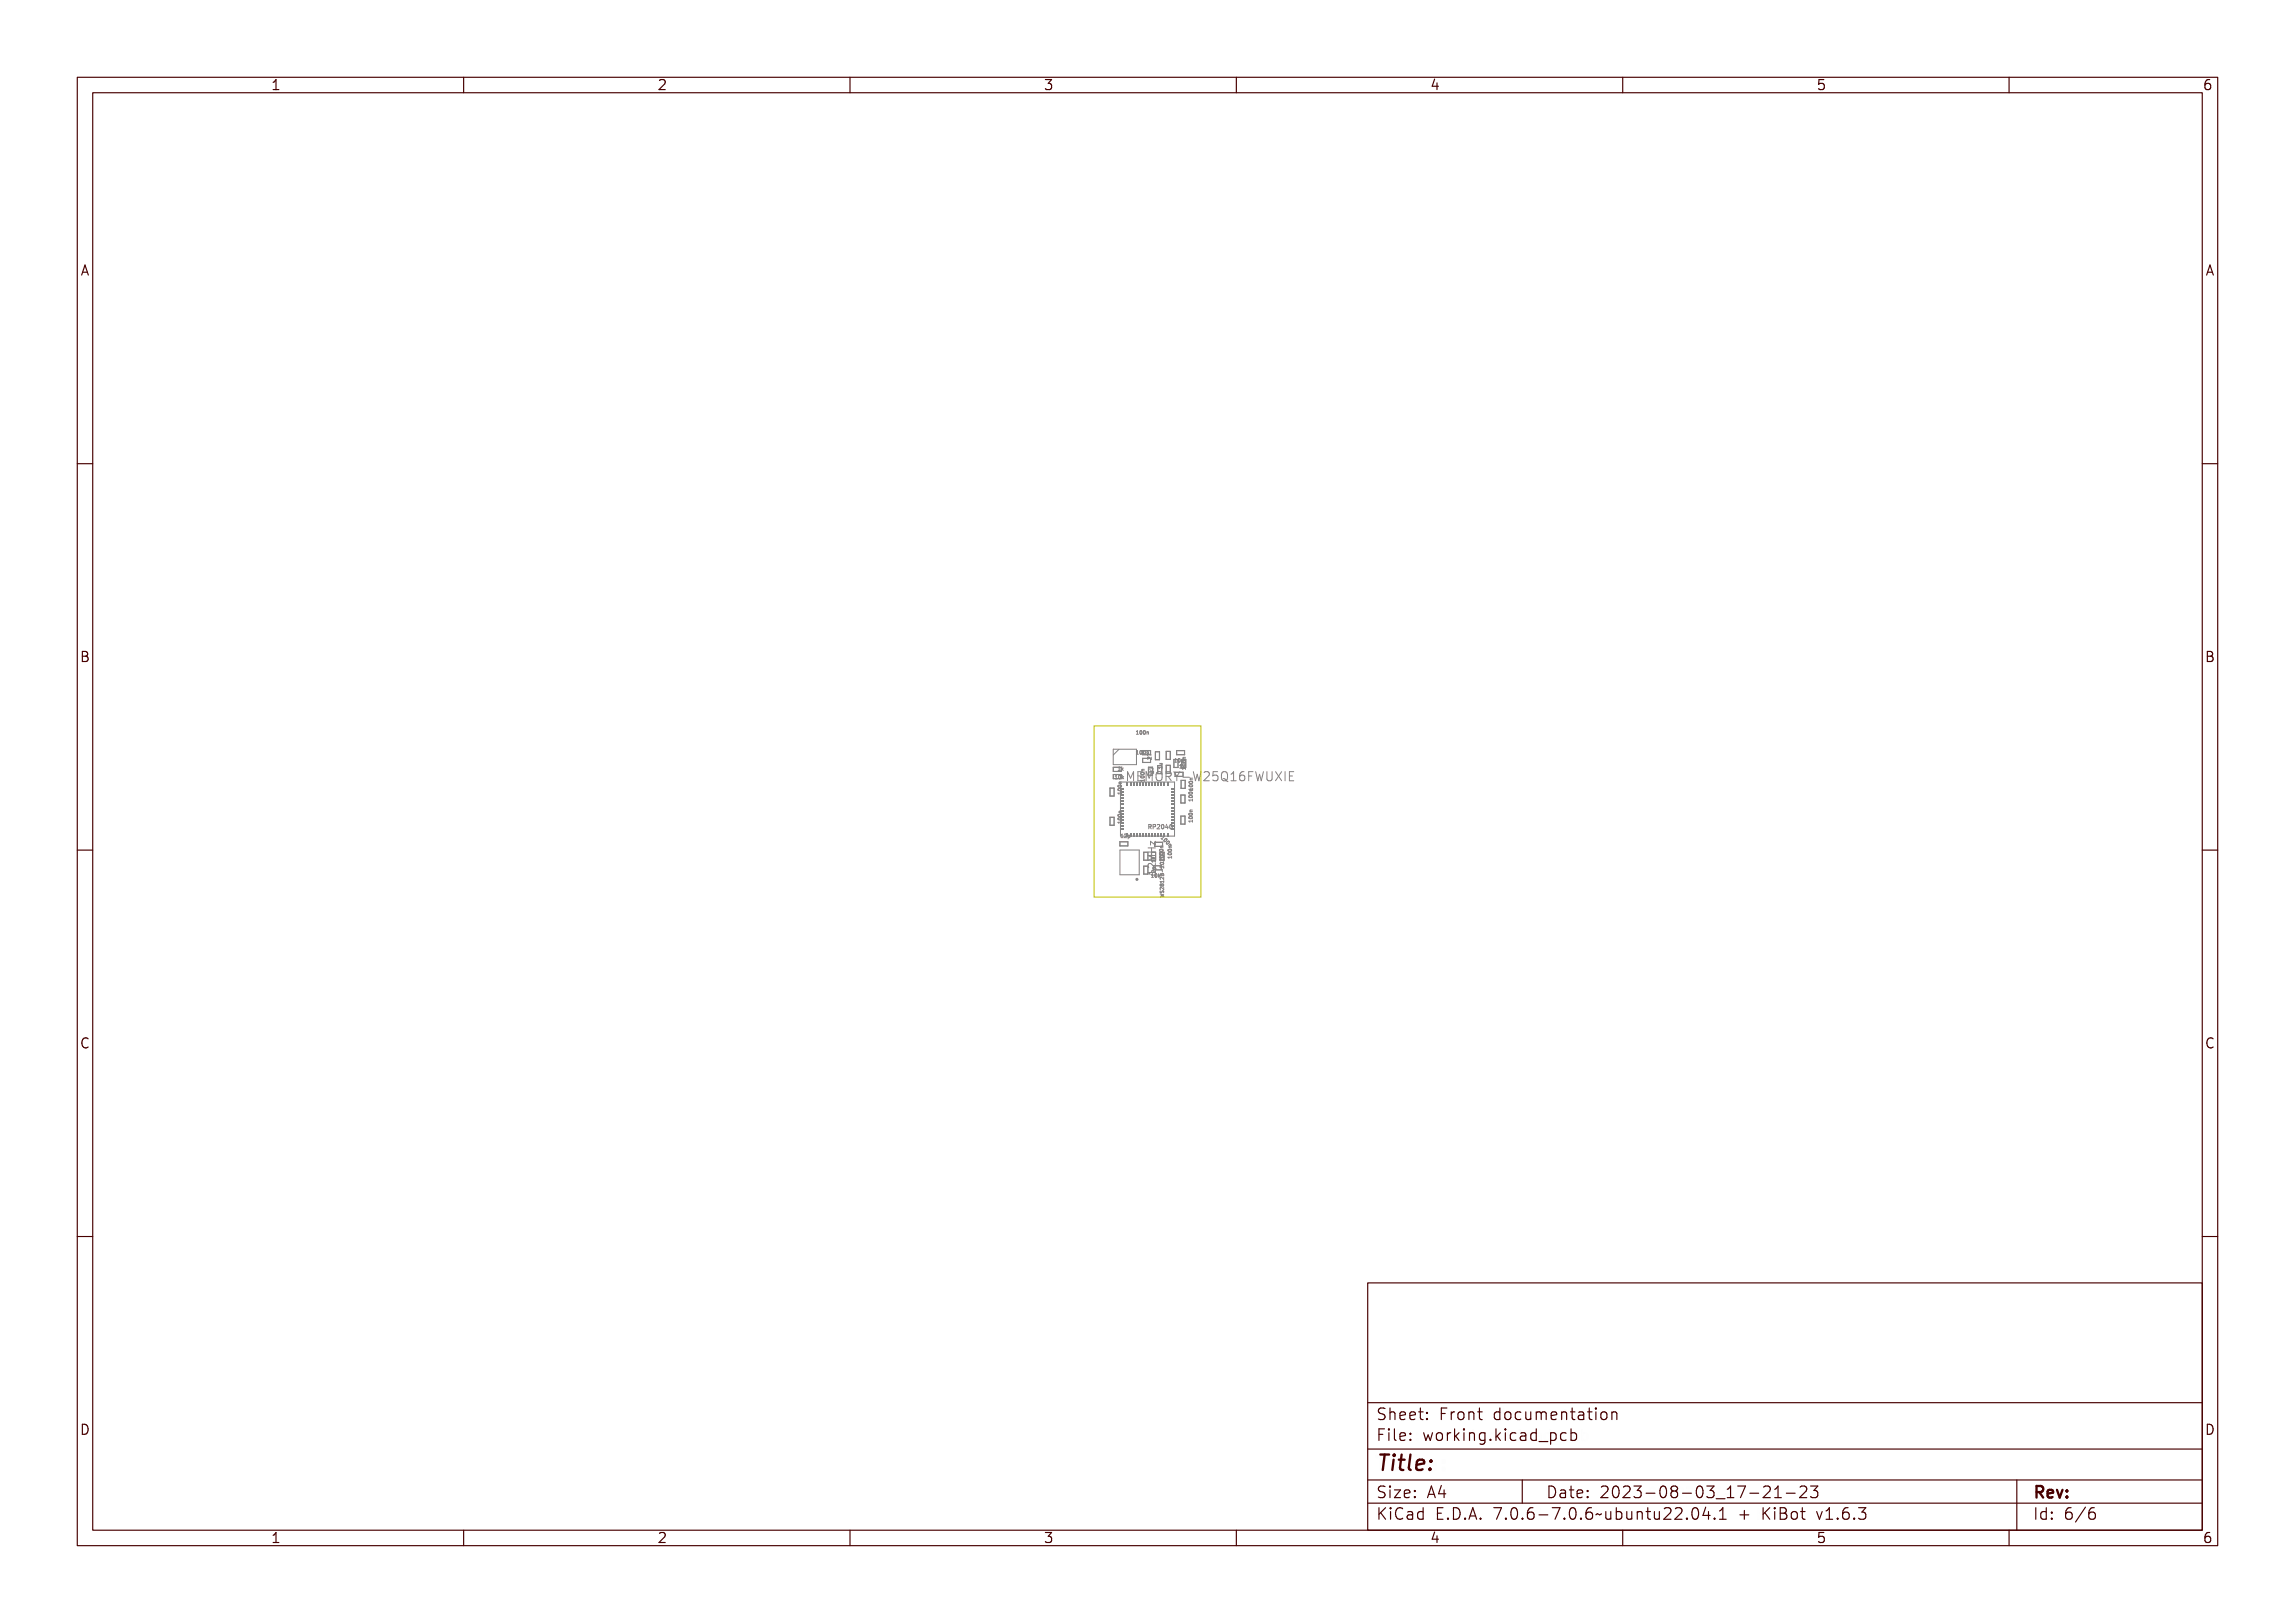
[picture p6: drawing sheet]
<svg xmlns="http://www.w3.org/2000/svg" width="297mm" height="210mm" viewBox="0 0 297 210" stroke-linecap="round" stroke-linejoin="round" font-family="sans-serif">
<defs><g id="words">
<text font-size="2.7" fill="#480000" x="178" y="190.3">Title:</text>
<g font-size="2" fill="#480000">
<text x="178" y="183.7">Sheet: Front documentation</text>
<text x="178" y="186.5">File: working.kicad_pcb</text>
<text x="178" y="193.9">Size: A4</text>
<text x="178" y="196.6">KiCad E.D.A. 7.0.6-7.0.6~ubuntu22.04.1 + KiBot v1.6.3</text>
<text x="200" y="193.9">Date: 2023-08-03_17-21-23</text>
<text x="263" y="196.6">Id: 6/6</text>
<text x="263" y="193.9">Rev:</text>
</g>
<g font-size="1.7" fill="#480000">
<text x="35" y="11.7">1</text>
<text x="85" y="11.7">2</text>
<text x="135" y="11.7">3</text>
<text x="185" y="11.7">4</text>
<text x="235" y="11.7">5</text>
<text x="285" y="11.7">6</text>
<text x="10.5" y="35.7">A</text>
<text x="285.5" y="35.7">A</text>
<text x="10.5" y="85.6">B</text>
<text x="285.5" y="85.6">B</text>
<text x="10.5" y="135.7">C</text>
<text x="285.5" y="135.7">C</text>
<text x="10.5" y="185.6">D</text>
<text x="285.5" y="185.6">D</text>
<text x="35" y="199.7">1</text>
<text x="85" y="199.7">2</text>
<text x="135" y="199.7">3</text>
<text x="185" y="199.7">4</text>
<text x="235" y="199.7">5</text>
<text x="285" y="199.7">6</text>
</g>
<text font-size="1.6" fill="#848484" x="145.6" y="101.1">MEMORY-W25Q16FWUXIE</text>
<text font-size=".8" fill="#848484" x="148.5" y="107.3">RP2040</text>
<g font-size=".6" fill="#848484">
<text x="147.3" y="95">100n</text>
<text x="144.2" y="100.8">10k</text>
<text x="144.7" y="99.7">1k</text>
<text x="147.3" y="97.6">100n</text>
<text x="148.1" y="100.9" transform="rotate(-90 148.1 100.9)">100n</text>
<text x="149.3" y="100" transform="rotate(-90 149.3 100)">27</text>
<text x="150.4" y="99.4" transform="rotate(-90 150.4 99.4)">1u</text>
<text x="151.9" y="98.6">10n</text>
<text x="152.7" y="99.4">1u</text>
<text x="153.4" y="99.7" transform="rotate(-90 153.4 99.7)">100n</text>
<text x="145.2" y="106.6" transform="rotate(-90 145.2 106.6)">100n</text>
<text x="145.2" y="102.9" transform="rotate(-90 145.2 102.9)">100n</text>
<text x="154.3" y="106.5" transform="rotate(-90 154.3 106.5)">100n</text>
<text x="154.3" y="103.8" transform="rotate(-90 154.3 103.8)">100n100n</text>
<text x="145.2" y="108.4">12p</text>
<text x="148.9" y="113.5">10k</text>
<text x="149.5" y="113.5" transform="rotate(-90 149.5 113.5)">12p</text>
<text x="149.5" y="111.7" transform="rotate(-90 149.5 111.7)">1k</text>
<text x="150.2" y="108.4" transform="rotate(45 150.2 108.4)">100n</text>
<text x="150.5" y="111.2" transform="rotate(-90 150.5 111.2)">100n</text>
<text x="151.6" y="111.2" transform="rotate(-90 151.6 111.2)">100n</text>
</g>
</g></defs>
<g fill="none" stroke="#848484" stroke-width=".13">
<path d="M145.6 99.9h.2l.2 .6 .2-.6h.2v1.2h-.1v-1l-.2 .6h-.1l-.2-.6v1h-.2zM146.7 99.9h.6v.2h-.5v.3h.5v.1h-.5v.4h.6v.2h-.7zM147.1 97.6h.2M147.1 95h.2M147.2 97.2l-.1 .1M147.2 94.6l-.1 .1M147.3 97.2h.2v.4h.1h-.3h.1v-.4zM147.3 94.6h.2v.4h.1h-.3h.1v-.4zM147.5 99.9h.2l.2 .6 .2-.6h.2v1.2h-.1v-1l-.2 .6h-.1l-.2-.6v1h-.2zM147.7 97.2h.1a.23 .23 0 0 1 .2 .2 .23 .23 0 0 1-.2 .2zM147.7 94.6h.1a.22 .22 0 0 1 .2 .2 .22 .22 0 0 1-.2 .2zM147.8 97.2a.16 .16 0 0 1 .1 .2 .16 .16 0 0 1-.1 .1z"/>
<path d="M147.8 94.6a.16 .16 0 0 1 .1 .2 .16 .16 0 0 1-.1 .1zM147.9 98.1h1v.6h-1zM147.9 98.1h1v.5h-1zM148.1 97.2a.23 .23 0 0 1 .2 .2 .23 .23 0 0 1-.2 .2zM148.1 94.6a.22 .22 0 0 1 .2 .2 .22 .22 0 0 1-.2 .2zM148.2 97.2a.16 .16 0 0 1 .1 .2 .16 .16 0 0 1-.2 .1zM148.2 94.6a.16 .16 0 0 1 .1 .2 .16 .16 0 0 1-.2 .1zM148.5 97.3a.11 .11 0 0 1 .1 0 .11 .11 0 0 1 .1 .1v.2l-.1-.3-.1 .3zM148.5 94.7a.11 .11 0 0 1 .1 0 .11 .11 0 0 1 .1 .1v.2l-.1-.3-.1 .3zM148.5 97.5l.5 .2M148.5 97.5l.5 .2-.4-.2-.1 .2zM148.6 97.9h.1l.3 .2v-.3v.3l-.3-.2-.1 .2z"/>
<path d="M148.6 99.3v1M149 98v.3l-.3-.3-.2 .1 .1 .1M149.1 99.3v1M149.5 99.9a.57 .57 0 0 1 .6 .2v.3l-.2 .1 .4 .6h-.2l-.2-.4-.1-.1h-.2v.5h-.1zM150.3 99.9h.2l.3 .5 .2-.5h.2l-.4 .7v.5h-.1v-.5zM150.9 97.2h.6v1.1h-.6zM150.9 98.2v-1h.5v1M152.2 99.9h.1l.1 1 .2-.7h.1l.2 .7 .1-1h.1l-.1 1.2h-.2l-.2-.7-.1 .7h-.2zM153 99.4h.4v-.1v.3v-.1h-.4v.1zM153 99a.22 .22 0 0 1 .3-.1 .22 .22 0 0 1 .1 .3h-.4zM153 98.7a.22 .22 0 0 1 .3-.1 .22 .22 0 0 1 .1 .2h-.4zM153 99.1a.21 .21 0 0 1 .4 .1 .21 .21 0 0 1-.4-.1z"/>
<path d="M153 98.7a.21 .21 0 0 1 .4 .1 .21 .21 0 0 1-.4-.1zM153.1 98.2h.3l-.3 .1 .3 .2h-.3zM153.2 98h.2M153.2 100a.41 .41 0 0 1 .7 .1 .41 .41 0 0 1-.2 .6l-.3 .2h.5v.2h-.7l.2-.3a.62 .62 0 0 0 .3-.7l-.2-.1-.3 .1zM154.2 99.9h.6v.2h-.4v.2a.42 .42 0 0 1 .5 .5 .42 .42 0 0 1-.7 .3v-.2a.29 .29 0 0 0 .5 0 .29 .29 0 0 0-.2-.5l-.3 .1zM156.1 100l.4-.1v1h.3v.2h-.6v-.2h.2v-.8h-.3zM158 99.9h.7v.2h-.5v.3h.4v.1h-.4v.6h-.2zM158.8 99.9h.1l.1 1 .2-.7h.1l.2 .7 .1-1h.1l-.1 1.2h-.2l-.1-.7-.2 .7h-.2zM159.8 99.9h.2v.8a.21 .21 0 0 0 .2 .3 .21 .21 0 0 0 .2-.3v-.8h.2v.7a.37 .37 0 0 1-.4 .5 .37 .37 0 0 1-.4-.5zM160.7 99.9h.2l.3 .5 .2-.5h.2l-.4 .6 .4 .6h-.2l-.2-.5-.4 .5h-.1l.4-.6zM161.8 99.9h.6v.2h-.2v.8h.2v.2h-.6v-.2h.2v-.8h-.2zM162.7 99.9h.7v.2h-.5v.3h.5v.1h-.5v.4h.5v.2h-.7z"/>
<path d="M164 99.8v1l.2 .2h.3l.1-.2v-1M165.1 99.8l.8 1.2M165.9 99.8l-.8 1.2M166.3 99.8v1.2M167.4 99.8h-.5v1.2h.5M143.6 102h.6v1h-.6zM143.7 102h.5v1h-.5zM144.3 100.4l.1-.1v.5h.1h-.2h.1v-.4zM144.7 100.4v-.1a.23 .23 0 0 1 .2 .3 .23 .23 0 0 1-.2 .2zM144.7 102.6h.4l.1-.1v.3l-.1-.1h-.3l-.1 .1zM144.7 106.4h.4l.1-.1v.3l-.1-.1h-.3l-.1 .1zM144.7 102.2a.22 .22 0 0 1 .3-.1 .22 .22 0 0 1 .1 .3h-.3z"/>
<path d="M144.7 101.9a.22 .22 0 0 1 .3-.1 .22 .22 0 0 1 .1 .2h-.3zM144.7 106a.22 .22 0 0 1 .3-.1 .22 .22 0 0 1 .1 .3h-.3zM144.7 105.6a.22 .22 0 0 1 .3-.1 .22 .22 0 0 1 .1 .3h-.3zM144.7 100.4a.16 .16 0 0 1 .2 .2 .16 .16 0 0 1-.2 .1zM144.8 102.3a.21 .21 0 0 1 .3 0 .21 .21 0 0 1-.3 0zM144.8 101.9a.21 .21 0 0 1 .3 .1 .21 .21 0 0 1-.3-.1zM144.8 106a.21 .21 0 0 1 .3 .1 .21 .21 0 0 1-.3-.1zM144.8 105.7a.21 .21 0 0 1 .3 0 .21 .21 0 0 1-.3 0zM144.8 101.4h.4l-.3 .1 .3 .2h-.4zM144.8 105.2h.4l-.3 .1 .3 .2h-.4zM145 101.2v7h7v-7h-7.1M145 100.3l.1 .3 .2-.1-.1 .1 .1 .2-.2-.2-.1 .2z"/>
<path d="M145.1 105h-.2M145.3 108h.1v.4h.1h-.2h.1v-.4zM145.6 108h.1a.18 .18 0 0 1 .2 .1 .18 .18 0 0 1-.1 .2l-.1 .1h.2h-.3l.2-.3zM146 108.1h.1a.15 .15 0 0 1 .2 .1 .15 .15 0 0 1-.2 .2l-.1 .1zM148 112.1h.5v1h-.5zM148.6 106.7h.1a.15 .15 0 0 1 .2 .1 .15 .15 0 0 1-.1 .2l.2 .3-.3-.3-.1 .3zM148.6 112.1l.1 .2M148.6 110.2l1 .1v1M148.6 109.7h.9M148.6 100.1a.41 .41 0 0 1 .5-.1 .41 .41 0 0 1 .2 .5 .42 .42 0 0 1-.4 .6 .42 .42 0 0 1-.4-.6zM148.6 100.3v-1h.6v1M148.6 106.8h.1a.1 .1 0 0 1 .1 .1 .1 .1 0 0 1-.1 .1h-.1z"/>
<path d="M148.6 112.9h.9v-.2h.1v.5h-.1v-.2h-.7v.2h-.1zM148.6 111.2h1v.1h-.9l.5 .2-.5 .2h.9v.1h-1v-.1l.5-.2-.5-.2zM148.6 110.5h1v.1h-.5v.3h.5v.1h-1v-.1h.4v-.3h-.4zM148.7 112.1a.58 .58 0 0 1 .8 .3v-.4h.1v.5l-.4-.2a.26 .26 0 0 0-.2-.2 .26 .26 0 0 0-.3 .2l.1 .2h-.1l-.1-.1zM148.8 100.1l.1-.1a.61 .61 0 0 1 0 1l-.2-.3v-.4zM148.8 111.7l-.2 .2v1.2h-.6v-1h.6M148.9 109.7l.6 .4v-.4h.1v.5l-.6-.3v.3h-.1zM149 113.1h.1v.4h.1h-.2h.1v-.4zM149 109.7v1.6M149 106.7h.2a.18 .18 0 0 1 .2 .2 .18 .18 0 0 1-.3 .2v.2h-.1zM149 111.3v-1h.5v1M149.1 113.2h.4v-.1v.3v-.1h-.4v.1z"/>
<path d="M149.1 106.8h.1a.1 .1 0 0 1 .1 .1 .1 .1 0 0 1-.1 .1h-.1zM149.1 112.8h.2l.2 .2v-.2v.3l-.3-.3-.1 .3zM149.2 112.4a.17 .17 0 0 1 .3 0 .17 .17 0 0 1 0 .2l.2 .1h-.5zM149.4 113.1a.23 .23 0 0 1 .2 .2 .23 .23 0 0 1-.2 .2zM149.4 113.1a.16 .16 0 0 1 .2 .2 .16 .16 0 0 1-.2 .2zM149.5 106.7a.21 .21 0 0 1 .3 .2 .21 .21 0 0 1-.2 .2l-.1 .1 .3 .1h-.3l.2-.4v-.1h-.2zM149.5 112.9h-.9l.2 .2M149.5 111.7v.6l-.5-.5M149.5 108.9v.5l-.6-.5v.5M149.5 110.7h-.9l.6 .3-.6 .3h.9M149.6 100.1h.2a.2 .2 0 0 1 .2 .2 .2 .2 0 0 1-.2 .2h-.2zM149.7 113.1l.1 .2 .2-.1-.1 .1 .1 .2-.2-.1-.1 .1z"/>
<path d="M150 106.7a.27 .27 0 0 1 .3 .3 .27 .27 0 0 1-.3 .3l-.1-.3zM150 106.8a.23 .23 0 0 1 .2 .2 .23 .23 0 0 1-.2 .2zM150.1 110.9h.4v-.1v.3v-.1h-.4v.1zM150.1 110.5a.22 .22 0 0 1 .3-.1 .22 .22 0 0 1 .1 .3h-.4zM150.1 110.2a.22 .22 0 0 1 .3-.1 .22 .22 0 0 1 .1 .2h-.4zM150.1 110.6a.21 .21 0 0 1 .4 0 .21 .21 0 0 1-.4 0zM150.1 110.2a.21 .21 0 0 1 .4 .1 .21 .21 0 0 1-.4-.1zM150.1 115.7l.5 .1-.3 .1 .3 .1-.5 .1M150.1 111.2l.1 .2M150.2 111.7v-.1a.22 .22 0 0 1 .2 0 .22 .22 0 0 1 .2 .2 .22 .22 0 0 1-.3 .1 .22 .22 0 0 1-.1-.2zM150.2 115.3v.2l.2-.2M150.2 114.7h.4l-.3 .1 .3 .2h-.4l.3-.1h-.2l.2-.1z"/>
<path d="M150.2 113.3h.4v-.1v.3v-.1h-.4v.1zM150.2 111.5a.21 .21 0 0 1 .3-.1 .21 .21 0 0 1 .1 .2h-.4zM150.2 110.7a.21 .21 0 0 1 .3-.1 .21 .21 0 0 1 .1 .3h-.4zM150.2 114.4l.1 .2a.18 .18 0 0 1 .2-.3 .17 .17 0 0 1 .1 .3l-.1-.2a.16 .16 0 0 1-.2 .2 .16 .16 0 0 1-.1-.2zM150.2 113.6l.2 .1a.13 .13 0 0 1 .2-.1 .13 .13 0 0 1 0 .2 .13 .13 0 0 1-.2 0 .13 .13 0 0 1-.2 0 .13 .13 0 0 1 0-.2zM150.2 114h.1l.3 .2v-.2v.2l-.3-.2-.1 .2zM150.2 112.9h.1l.3 .2v-.2v.2l-.3-.2-.1 .2zM150.2 112.5l.2 .1a.13 .13 0 0 1 .1-.1 .13 .13 0 0 1 .1 .1v.2h-.4zM150.2 111.8h.1l.3 .2v-.2v.2l-.3-.2-.1 .2zM150.2 111.1l.1-.1 .3 .2v-.2v.3l-.3-.2-.1 .2zM150.2 111.5a.17 .17 0 0 1 .2-.1 .17 .17 0 0 1 .1 .2h-.2zM150.2 110.7a.17 .17 0 0 1 .2 0 .17 .17 0 0 1 .1 .1h-.2z"/>
<path d="M150.2 109.7h.3l-.3 .1 .3 .2h-.3zM150.2 113.5l.4 .3v-.3M150.2 113.1l.2 .1M150.2 112.6h.1l.1 .1h-.2zM150.3 114.5l.1-.1 .2 .1-.1 .2-.2-.1M150.3 114.5l-.1-.1-.1 .1 .1 .2 .1-.1M150.3 114.5v.1M150.4 113.2v-.2l.2 .1v.2h-.5M150.4 113.2v.1M150.4 115.3h.2v.2M150.4 115.3h.1M150.4 112.5v.3"/>
<path d="M150.4 112.6h.2v.1h-.2zM150.4 112.2l.1 .1zM150.5 108.2h.1l-.2 .3v.1l-.2-.1h.1l.3-.3zM150.6 106.7h.1v.4v.2h-.1v-.2h-.2zM150.6 106.8v.3h-.2zM150.6 111.1v.3l-.3-.2M150.6 112v.3l-.3-.3-.2 .1 .1 .2M150.6 113.9v.3M150.6 114.8v.3l-.3-.3-.2 .1 .1 .2M150.6 114.1h-.5l.2 .1M150.6 108.5l.2-.1a.22 .22 0 0 1 0 .3 .22 .22 0 0 1-.3 .1zM150.6 108.6l.2-.1a.19 .19 0 0 1 0 .2 .19 .19 0 0 1-.2 0z"/>
<path d="M150.9 108.8l.2-.1a.22 .22 0 0 1 0 .3 .22 .22 0 0 1-.3 0zM150.9 100.1v-1.1h.6v1.1M150.9 106.7a.27 .27 0 0 1 .3 .3 .27 .27 0 0 1-.3 .3l-.1-.3zM150.9 108.8h.2a.19 .19 0 0 1-.1 .2 .19 .19 0 0 1-.2 0zM150.9 100v-1h.5v1M150.9 106.8a.23 .23 0 0 1 .2 .2 .23 .23 0 0 1-.2 .2zM151 109.2l.2-.2 .2 .1-.2 .3 .1-.3zM151.2 110.9h.4v-.1v.3v-.1h-.4v.1zM151.2 110.5a.22 .22 0 0 1 .3-.1 .22 .22 0 0 1 .1 .3h-.4zM151.2 110.2a.22 .22 0 0 1 .3-.1 .22 .22 0 0 1 .1 .2h-.4zM151.2 110.6a.21 .21 0 0 1 .4 0 .21 .21 0 0 1-.4 0zM151.2 110.2a.21 .21 0 0 1 .4 .1 .21 .21 0 0 1-.4-.1z"/>
<path d="M151.3 109.7h.3l-.3 .1 .3 .2h-.3zM151.4 106.7h.1a.27 .27 0 0 1 .2 .3 .27 .27 0 0 1-.2 .2h-.1M151.5 100.6h.4v.1h-.4zM153.9 106.3h.4v-.1v.2v-.1h-.4v.1zM153.9 103.5h.4v-.1v.3v-.1h-.4v.1zM153.9 105.9a.22 .22 0 0 1 .3-.1 .22 .22 0 0 1 .1 .2h-.4zM153.9 105.5a.22 .22 0 0 1 .3-.1 .22 .22 0 0 1 .1 .3h-.4zM153.9 103.1a.22 .22 0 0 1 .3-.1 .22 .22 0 0 1 .1 .3h-.4zM153.9 102.8a.22 .22 0 0 1 .3-.1 .22 .22 0 0 1 .1 .2h-.4zM153.9 102.1h.4l.1-.1v.3l-.1-.1h-.3l-.1 .1zM153.9 101.7a.22 .22 0 0 1 .3-.1 .22 .22 0 0 1 .1 .3h-.3zM153.9 101.4a.22 .22 0 0 1 .3-.1 .22 .22 0 0 1 .1 .2h-.3z"/>
<path d="M153.9 105.9a.21 .21 0 0 1 .4 .1 .21 .21 0 0 1-.4-.1zM153.9 105.5a.21 .21 0 0 1 .4 .1 .21 .21 0 0 1-.4-.1zM153.9 103.2a.21 .21 0 0 1 .4 0 .21 .21 0 0 1-.4 0zM153.9 102.8a.21 .21 0 0 1 .4 .1 .21 .21 0 0 1-.4-.1zM154 101.8a.21 .21 0 0 1 .3 .1 .21 .21 0 0 1-.3-.1zM154 101.4a.21 .21 0 0 1 .3 .1 .21 .21 0 0 1-.3-.1zM154 105.1l.3-.1-.3 .2 .3 .1h-.3zM154 102.3h.3l-.3 .1 .3 .2h-.3zM154 100.9h.4l-.3 .1 .3 .2h-.4zM154.3 104.8h-.3M155.2 100.1a.41 .41 0 0 1 .5-.1 .41 .41 0 0 1 .2 .5l-.1 .4-.1 .2 .1 .1-.1 .1-.2-.2a.43 .43 0 0 1-.4-.6zM155.4 100.1l.1-.1a.61 .61 0 0 1 0 1l-.2-.3v-.4z"/>
<path d="M157.1 100.1l.3-.2 .3 .1v.1a.34 .34 0 0 0-.4 0 .34 .34 0 0 0-.2 .4 .37 .37 0 0 1 .6 0 .37 .37 0 0 1-.1 .6 .37 .37 0 0 1-.6-.3v-.5zM157.2 100.5a.23 .23 0 0 1 .4 .2 .23 .23 0 0 1-.4 .2zM166.9 100.4h.4"/>
<circle cx="147.8" cy="97.4" r=".04"/>
<circle cx="147.8" cy="94.8" r=".04"/>
<circle cx="148.2" cy="97.4" r=".04"/>
<circle cx="148.2" cy="94.8" r=".04"/>
<circle cx="153.2" cy="98.7" r=".04"/>
<circle cx="153.2" cy="99.1" r=".04"/>
<circle cx="144.8" cy="100.6" r=".04"/>
<circle cx="144.9" cy="105.7" r=".04"/>
<circle cx="144.9" cy="101.9" r=".04"/>
<circle cx="144.9" cy="102.3" r=".04"/>
<circle cx="144.9" cy="106.1" r=".04"/>
<circle cx="146.1" cy="108.2" r=".11"/>
<circle cx="149.4" cy="112.6" r=".11"/>
<circle cx="149.5" cy="113.3" r=".04"/>
<circle cx="150.1" cy="107" r=".05"/>
<circle cx="150.3" cy="113.7" r=".08"/>
<circle cx="150.3" cy="110.2" r=".04"/>
<circle cx="150.3" cy="110.6" r=".04"/>
<circle cx="150.4" cy="110.8" r=".04"/>
<circle cx="150.4" cy="111.5" r=".04"/>
<circle cx="150.5" cy="113.7" r=".09"/>
<circle cx="150.7" cy="108.6" r=".04"/>
<circle cx="151" cy="108.9" r=".04"/>
<circle cx="151" cy="107" r=".05"/>
<circle cx="151.4" cy="110.2" r=".04"/>
<circle cx="151.4" cy="110.6" r=".04"/>
<circle cx="154.1" cy="103.2" r=".04"/>
<circle cx="154.1" cy="105.6" r=".04"/>
<circle cx="154.1" cy="105.9" r=".04"/>
<circle cx="154.1" cy="102.8" r=".04"/>
<circle cx="154.1" cy="101.4" r=".04"/>
<circle cx="154.1" cy="101.8" r=".04"/>
</g>
<g fill="#848484">
<path d="M145 102h.4v.2h-.4z" fill-rule="evenodd"/>
<path d="M145 102.4h.4v.2h-.4z" fill-rule="evenodd"/>
<path d="M145 102.8h.4v.2h-.4z" fill-rule="evenodd"/>
<path d="M145 103.2h.4v.2h-.4z" fill-rule="evenodd"/>
<path d="M145 103.6h.4v.2h-.4z" fill-rule="evenodd"/>
<path d="M145 104h.4v.2h-.4z" fill-rule="evenodd"/>
<path d="M145 104.4h.4v.2h-.4z" fill-rule="evenodd"/>
<path d="M145 104.8h.4v.2h-.4z" fill-rule="evenodd"/>
<path d="M145 105.2h.4v.2h-.4z" fill-rule="evenodd"/>
<path d="M145 105.6h.4v.2h-.4z" fill-rule="evenodd"/>
<path d="M145 106h.4v.2h-.4z" fill-rule="evenodd"/>
<path d="M145 106.4h.4v.2h-.4z" fill-rule="evenodd"/>
<path d="M145 106.8h.4v.2h-.4z" fill-rule="evenodd"/>
<path d="M145 107.2h.4v.2h-.4z" fill-rule="evenodd"/>
<path d="M146.6 107.8h.2v.4h-.2z" fill-rule="evenodd"/>
<path d="M147 107.8h.2v.4h-.2z" fill-rule="evenodd"/>
<path d="M147.4 107.8h.2v.4h-.2z" fill-rule="evenodd"/>
<path d="M147.8 107.8h.2v.4h-.2z" fill-rule="evenodd"/>
<path d="M148.2 107.8h.2v.4h-.2z" fill-rule="evenodd"/>
<path d="M148.6 107.8h.2v.4h-.2z" fill-rule="evenodd"/>
<path d="M149 107.8h.2v.4h-.2z" fill-rule="evenodd"/>
<path d="M149.4 107.8h.2v.4h-.2z" fill-rule="evenodd"/>
<path d="M149.8 107.8h.2v.4h-.2z" fill-rule="evenodd"/>
<path d="M150.2 107.8h.2v.4h-.2z" fill-rule="evenodd"/>
<path d="M150.6 107.8h.2v.4h-.2z" fill-rule="evenodd"/>
<path d="M151 107.8h.2v.4h-.2z" fill-rule="evenodd"/>
<path d="M151.6 102h.4v.2h-.4z" fill-rule="evenodd"/>
<path d="M151.6 102.4h.4v.2h-.4z" fill-rule="evenodd"/>
<path d="M151.6 102.8h.4v.2h-.4z" fill-rule="evenodd"/>
<path d="M151.6 103.2h.4v.2h-.4z" fill-rule="evenodd"/>
<path d="M151.6 103.6h.4v.2h-.4z" fill-rule="evenodd"/>
<path d="M151.6 104h.4v.2h-.4z" fill-rule="evenodd"/>
<path d="M151.6 104.4h.4v.2h-.4z" fill-rule="evenodd"/>
<path d="M151.6 104.8h.4v.2h-.4z" fill-rule="evenodd"/>
<path d="M151.6 105.2h.4v.2h-.4z" fill-rule="evenodd"/>
<path d="M151.6 105.6h.4v.2h-.4z" fill-rule="evenodd"/>
<path d="M151.6 106h.4v.2h-.4z" fill-rule="evenodd"/>
<path d="M151.6 106.4h.4v.2h-.4z" fill-rule="evenodd"/>
<path d="M151.6 106.8h.4v.2h-.4z" fill-rule="evenodd"/>
<path d="M151.6 107.2h.4v.2h-.4z" fill-rule="evenodd"/>
</g>
<g fill="none" stroke="#848484" stroke-width=".13">
<path d="M144.1 96.9h3v2h-3zM144.8 96.9l-.7 .8M147.9 97.7h1M147.9 97.1h1M149.5 97.3h.6v1h-.6zM149.5 97.3h.5v1h-.5zM143.6 105.7h.6v1.1h-.6zM143.7 105.8h.5v1h-.5zM144.9 108.9h1.1v.6h-1.1zM144.9 110h2.5v3.2h-2.5zM144.9 108.9h1v.5h-1zM145.1 100.2h-1v.6h1"/>
<path d="M148 110.3h.6v1h-.6zM148 110.3h.5v1h-.5zM152.8 105.6h.6v1h-.6zM152.8 101v1h.6v-1M152.8 105.6v1h.5v-1M152.9 101v1h.5v-1"/>
</g>
<circle cx="147.1" cy="113.8" r=".2" fill="#848484"/>
<g fill="none" stroke="#848484" stroke-width=".13">
<path d="M145.1 99.3h-1v.5h1M149.8 99.1v1M150.3 99.1v1M150.4 99.1v1M151.9 98.3v1h.6v-1M151.9 98.3v1h.5v-1M152.3 97.1h1v.6h-1zM152.3 97.1h1v.5h-1zM152.9 98.3v1M153.5 98.3v1M149.3 112h1v.6h-1zM149.3 112h1v.5h-1z"/>
<path d="M150.1 110.3v1h.6v-1M150.4 109h-1v.5M150.5 109h-1.1v.5h1.1M152.8 102.9h.6v1h-.6zM152.8 102.9h.5v1h-.5z"/>
</g>
<path d="M141.6 93.9h13.8v22.2h-13.8z" fill="none" stroke="#c2c200" stroke-width=".13"/>
<g fill="none" stroke="#480000" stroke-width=".15">
<path d="M10 10h277v190h-277zM12 12h273v186h-273zM60 10v2M110 10v2M160 10v2M210 10v2M260 10v2M10 60h2M285 60h2M10 110h2M285 110h2M10 160h2"/>
<path d="M285 160h2M177 166h108v32h-108zM60 198v2M110 198v2M160 198v2M177 181.5h108M177 187.5h108M177 191.5h108M177 194.5h108M178.1 195.2h.2v.6l.6-.6h.3l-.6 .6 .6 .8h-.2l-.5-.7-.2 .2v.5h-.2zM178.2 185h.9v.2h-.7v.4h.6v.2h-.6v.7h-.2zM178.3 182.4l.5-.1h.2v.2a.34 .34 0 0 0-.4-.1 .34 .34 0 0 0-.2 .4 .62 .62 0 0 1 .6 .7 .71 .71 0 0 1-.8 .2v-.2a.4 .4 0 0 0 .4 .1 .4 .4 0 0 0 .3-.3l-.4-.2a.4 .4 0 0 1-.3-.3 .4 .4 0 0 1 .1-.4z"/>
<path d="M178.3 192.5l.5-.1h.2v.2a.34 .34 0 0 0-.4-.1 .34 .34 0 0 0-.2 .4 .62 .62 0 0 1 .6 .7 .71 .71 0 0 1-.8 .2v-.2a.4 .4 0 0 0 .4 .1 .4 .4 0 0 0 .3-.3l-.4-.2a.4 .4 0 0 1-.3-.3 .4 .4 0 0 1 .1-.4zM179.4 182.2h.2v.6a.35 .35 0 0 1 .4-.1 .35 .35 0 0 1 .2 .4v.6h-.2v-.8l-.2-.1a.28 .28 0 0 0-.2 .3v.6h-.2zM179.5 185.4h.4v.9h.4v.2h-.9v-.2h.3v-.8h-.2zM179.5 192.8h.4v.9h.4v.1h-.9v-.1h.3v-.8h-.2zM179.5 195.6h.4v.9h.4v.1h-.9v-.1h.3v-.8h-.2zM179.7 184.9h.2v.3h-.2zM179.7 192.3h.2v.3h-.2zM179.7 195.1h.2v.3h-.2zM180.6 184.9h.4v1.3l.1 .1h.3v.2a.4 .4 0 0 1-.5-.4v-1h-.3zM180.6 192.8h.8v.1l-.6 .8h.6v.1h-.8v-.1l.6-.8h-.6zM180.7 182.8a.49 .49 0 0 1 .6-.1 .49 .49 0 0 1 .2 .5h-.8a.42 .42 0 0 0 .3 .4 .42 .42 0 0 0 .4-.1v.2a.6 .6 0 0 1-.8-.1 .6 .6 0 0 1 .1-.8zM180.7 195.4l.3-.2h.2h.3v.2a.43 .43 0 0 0-.6 0 .43 .43 0 0 0-.2 .5 .43 .43 0 0 0 .2 .5 .43 .43 0 0 0 .6 0v.2a.62 .62 0 0 1-.7 0 .62 .62 0 0 1-.3-.7z"/>
<path d="M180.8 182.9l.2-.1a.27 .27 0 0 1 .3 .3h-.6zM181.8 195.6a.5 .5 0 0 1 .6-.1 .5 .5 0 0 1 .2 .5v.6h-.1v-.1a.38 .38 0 0 1-.5 .2 .38 .38 0 0 1-.2-.5 .38 .38 0 0 1 .4-.2h.3a.35 .35 0 0 0-.3-.4 .35 .35 0 0 0-.4 .2zM181.9 182.8a.49 .49 0 0 1 .6-.1 .49 .49 0 0 1 .2 .5h-.8a.42 .42 0 0 0 .3 .4 .42 .42 0 0 0 .5-.1v.2a.6 .6 0 0 1-.9-.1 .6 .6 0 0 1 .1-.8zM181.9 185.5a.49 .49 0 0 1 .6-.1 .49 .49 0 0 1 .2 .5h-.8a.42 .42 0 0 0 .3 .4 .42 .42 0 0 0 .5-.1v.2a.6 .6 0 0 1-.9-.1 .6 .6 0 0 1 .1-.8zM181.9 192.9a.49 .49 0 0 1 .6-.1 .49 .49 0 0 1 .2 .5h-.8a.42 .42 0 0 0 .3 .4 .42 .42 0 0 0 .5-.1v.2a.6 .6 0 0 1-.9-.1 .6 .6 0 0 1 .1-.8zM182 196.2l.5-.1a.31 .31 0 0 1-.2 .4 .31 .31 0 0 1-.4-.1zM182 182.9l.2-.1a.27 .27 0 0 1 .3 .3h-.6zM182 185.6l.2-.1a.27 .27 0 0 1 .3 .3h-.6zM182 193l.2-.1a.27 .27 0 0 1 .3 .3h-.6zM183 195.7l.4-.2 .2 .2v-.6h.2v1.5h-.2v-.1a.42 .42 0 0 1-.5 .1 .42 .42 0 0 1-.2-.5zM183.2 195.8a.23 .23 0 0 1 .4 0v.3a.33 .33 0 0 1-.2 .4 .48 .48 0 0 1-.2-.7zM183.2 182.3h.2v.4h.4v.1h-.4v.7l.1 .1h.3v.1a.41 .41 0 0 1-.6-.3v-.6h-.3v-.1h.3z"/>
<path d="M183.3 185.4h.2v.3h-.2zM183.3 186.2h.2v.3h-.2zM183.3 192.8h.2v.3h-.2zM183.3 193.6h.2v.2h-.2zM184.5 182.7h.2v.3h-.2zM184.5 183.5h.2v.2h-.2zM185.2 185.4h.2l.2 .8 .1-.5h.2l.2 .5 .1-.8h.2l-.2 1.1h-.2l-.2-.7-.2 .7h-.1zM185.4 195.2h.9v.2h-.7v.4h.6v.2h-.6v.5h.7v.1h-.9zM185.7 192.4h.2l.5 1.4h-.2l-.1-.3h-.5l-.1 .3h-.2zM185.8 192.6l.2 .7h-.4zM186.6 182.3h.9v.2h-.7v.4h.6v.2h-.6v.6h-.2zM186.7 185.5a.56 .56 0 0 1 .8 .2 .56 .56 0 0 1-.3 .7 .57 .57 0 0 1-.6-.2 .57 .57 0 0 1 .1-.7z"/>
<path d="M186.8 185.6a.26 .26 0 0 1 .3-.1 .26 .26 0 0 1 .2 .2v.2a.33 .33 0 0 1-.3 .4l-.2-.2zM186.9 196.4h.2v.2h-.2zM187.1 192.4h.2v.9h.2v.2h-.2v.3h-.2v-.3h-.6v-.2zM187.1 192.6v.7h-.4zM187.8 195.2a.76 .76 0 0 1 .9 .7 .76 .76 0 0 1-.9 .7zM188 195.4a.5 .5 0 0 1 .5 .2 .5 .5 0 0 1 0 .5 .39 .39 0 0 1-.5 .4zM188 182.7h.2v.2a.41 .41 0 0 1 .6-.2v.2a.37 .37 0 0 0-.5-.1 .37 .37 0 0 0-.1 .4v.5h-.2zM188 185.4h.2v.2a.41 .41 0 0 1 .6-.2v.2a.37 .37 0 0 0-.5-.1 .37 .37 0 0 0-.1 .4v.6h-.2zM189.1 184.9h.1v.9l.5-.4h.2l-.4 .4 .5 .7h-.2l-.4-.6-.2 .1v.5h-.1zM189.1 182.8a.56 .56 0 0 1 .8 .2 .56 .56 0 0 1-.3 .7 .57 .57 0 0 1-.6-.2 .57 .57 0 0 1 .1-.7zM189.2 182.9a.26 .26 0 0 1 .3-.1 .26 .26 0 0 1 .2 .2v.2a.33 .33 0 0 1-.3 .4l-.2-.2zM189.3 196.4h.3v.2h-.3z"/>
<path d="M190.2 182.7h.2v.1a.35 .35 0 0 1 .4-.1 .35 .35 0 0 1 .3 .4v.6h-.2v-.8l-.2-.1a.28 .28 0 0 0-.3 .3v.6h-.2zM190.3 185.4h.4v.9h.4v.2h-.9v-.2h.4v-.8h-.3zM190.5 195.2h.3l.4 1.4h-.2l-.1-.3h-.5l-.1 .3h-.2zM190.6 184.9h.1v.3h-.1zM190.6 195.4l.2 .7h-.4zM191.4 185.4h.2v.1a.35 .35 0 0 1 .4-.1 .35 .35 0 0 1 .3 .4v.7h-.2v-.9l-.2-.1a.28 .28 0 0 0-.3 .3v.7h-.2zM191.7 182.3h.1v.4h.4v.1h-.4v.7l.1 .1h.3v.1a.41 .41 0 0 1-.5-.3v-.6h-.3v-.1h.3zM191.7 196.4h.3v.2h-.3zM192.7 185.5l.3-.2 .3 .2v-.1h.2v1a.53 .53 0 0 1-.8 .4v-.2a.36 .36 0 0 0 .4 .1 .36 .36 0 0 0 .2-.4l-.2 .1a.51 .51 0 0 1-.5-.2 .51 .51 0 0 1 0-.5zM192.8 185.6a.25 .25 0 0 1 .3-.1 .25 .25 0 0 1 .2 .2v.2a.32 .32 0 0 1-.3 .4 .47 .47 0 0 1-.2-.7zM193.8 195.2h.9l-.5 1.4h-.2l.5-1.2h-.7zM193.9 182.8l.3-.2 .3 .2v-.6h.2v1.5h-.2v-.1a.42 .42 0 0 1-.6 .1 .42 .42 0 0 1-.1-.5z"/>
<path d="M194.1 182.8a.42 .42 0 0 1 .4 .4 .42 .42 0 0 1-.3 .4 .48 .48 0 0 1-.1-.8zM194.1 186.2h.3v.3h-.3zM195.1 184.9h.2v.9l.4-.4h.3l-.5 .4 .5 .7h-.2l-.4-.6-.1 .1v.5h-.2zM195.1 182.8a.56 .56 0 0 1 .8 .2 .56 .56 0 0 1-.3 .7 .57 .57 0 0 1-.6-.2 .57 .57 0 0 1 .1-.7zM195.2 182.9a.26 .26 0 0 1 .3-.1 .26 .26 0 0 1 .2 .2v.2a.33 .33 0 0 1-.3 .4l-.2-.2zM195.3 196.4h.3v.2h-.3zM196.3 185.4h.5v.9h.3v.2h-.9v-.2h.4v-.8h-.3zM196.3 195.4a.45 .45 0 0 1 .5-.2 .45 .45 0 0 1 .3 .5v.2a.51 .51 0 0 1-.2 .6 .51 .51 0 0 1-.6 0l-.1-.6zM196.4 182.8l.5-.2 .2 .1v.2a.4 .4 0 0 0-.6 0 .4 .4 0 0 0 0 .6 .4 .4 0 0 0 .6 0v.2a.58 .58 0 0 1-.8-.1 .58 .58 0 0 1 .1-.8zM196.5 195.4a.39 .39 0 0 1 .4 .5v.2a.29 .29 0 0 1-.3 .4 .29 .29 0 0 1-.2-.4v-.5zM196.6 184.9h.2v.3h-.2zM197 191.5v3"/>
<path d="M197.4 182.7h.2v.8l.2 .1a.28 .28 0 0 0 .3-.3v-.6h.2v1h-.2v-.1a.35 .35 0 0 1-.4 .2 .35 .35 0 0 1-.3-.5zM197.6 185.5l.5-.2 .2 .1v.2a.4 .4 0 0 0-.6 0 .4 .4 0 0 0 0 .6 .4 .4 0 0 0 .6 0v.2a.58 .58 0 0 1-.8-.1 .58 .58 0 0 1 .1-.8zM197.7 196.4h.3v.2h-.3zM198.6 182.7h.1a.21 .21 0 0 1 .2-.1 .21 .21 0 0 1 .2 .2l.2-.2 .1 .1a1.27 1.27 0 0 1 .2 1h-.2v-.8l-.1-.1-.2 .1v.8h-.1v-.8l-.2-.1-.1 .1v.8h-.1zM198.7 185.4a.5 .5 0 0 1 .5-.1 .5 .5 0 0 1 .3 .5v.7h-.2v-.2a.38 .38 0 0 1-.5 .2 .38 .38 0 0 1-.2-.5 .38 .38 0 0 1 .5-.2h.2a.35 .35 0 0 0-.3-.4 .35 .35 0 0 0-.3 .2zM198.7 195.4l.3-.2h.2h.2v.2a.43 .43 0 0 0-.5 0 .43 .43 0 0 0-.1 .5 .44 .44 0 0 1 .6-.1 .44 .44 0 0 1 .1 .6 .47 .47 0 0 1-.6 .3 .47 .47 0 0 1-.3-.5v-.5zM198.8 186l.5-.1a.31 .31 0 0 1-.1 .4 .31 .31 0 0 1-.4-.1zM198.9 195.9a.3 .3 0 0 1 .4 .3 .3 .3 0 0 1-.4 .2l-.1-.2zM199.9 185.5l.3-.2 .3 .2v-.6h.2v1.6h-.2v-.2a.42 .42 0 0 1-.5 .1 .42 .42 0 0 1-.2-.5zM199.9 182.8a.49 .49 0 0 1 .6-.1 .49 .49 0 0 1 .2 .5h-.7a.42 .42 0 0 0 .2 .4 .42 .42 0 0 0 .5-.1v.2a.6 .6 0 0 1-.8-.1 .6 .6 0 0 1 0-.8zM200 196h.5v.2h-.5zM200 185.6a.23 .23 0 0 1 .4 0l.1 .3a.33 .33 0 0 1-.3 .4 .48 .48 0 0 1-.2-.7z"/>
<path d="M200.1 182.9l.2-.1a.27 .27 0 0 1 .3 .3h-.6zM200.1 192.4a.76 .76 0 0 1 1 .7 .76 .76 0 0 1-1 .7zM200.3 192.6a.5 .5 0 0 1 .5 .2 .5 .5 0 0 1 .1 .5 .39 .39 0 0 1-.6 .4zM200.9 186.8h1.2v.1h-1.2zM201 195.2h.9l-.5 1.4h-.2l.5-1.2h-.7zM201.1 182.7h.1v.1a.35 .35 0 0 1 .5-.1 .35 .35 0 0 1 .2 .4v.6h-.2v-.8l-.2-.1a.28 .28 0 0 0-.3 .3v.6h-.1zM201.4 192.8a.5 .5 0 0 1 .6-.1 .5 .5 0 0 1 .2 .5v.6h-.1v-.1a.38 .38 0 0 1-.5 .2 .38 .38 0 0 1-.2-.5 .38 .38 0 0 1 .4-.2h.3a.35 .35 0 0 0-.3-.4 .35 .35 0 0 0-.4 .2zM201.6 193.4l.5-.1a.31 .31 0 0 1-.2 .4 .31 .31 0 0 1-.4-.1zM202.2 185.4h.2v.1a.42 .42 0 0 1 .6-.1 .42 .42 0 0 1 .1 .5 .42 .42 0 0 1-.1 .5 .42 .42 0 0 1-.6-.1v.6h-.2zM202.5 182.3h.2v.4h.4v.1h-.4v.7l.1 .1h.3v.1a.41 .41 0 0 1-.6-.3v-.6h-.3v-.1h.3zM202.5 185.6a.24 .24 0 0 1 .3-.1 .24 .24 0 0 1 .1 .2l.1 .2a.32 .32 0 0 1-.3 .4 .48 .48 0 0 1-.2-.7zM202.5 196.4h.3v.2h-.3z"/>
<path d="M202.8 192.4h.2v.4h.4v.1h-.4v.7l.1 .1h.3v.1a.41 .41 0 0 1-.6-.3v-.6h-.3v-.1h.3zM203.5 182.7a.5 .5 0 0 1 .5-.1 .5 .5 0 0 1 .3 .5v.6h-.2v-.1a.38 .38 0 0 1-.5 .2 .38 .38 0 0 1-.2-.5 .38 .38 0 0 1 .5-.2h.2a.35 .35 0 0 0-.2-.4 .35 .35 0 0 0-.4 .2zM203.5 195.4a.45 .45 0 0 1 .6-.2 .45 .45 0 0 1 .2 .5v.2a.51 .51 0 0 1-.1 .6 .51 .51 0 0 1-.7 0l-.1-.6zM203.6 185.5l.5-.2 .2 .1v.2a.4 .4 0 0 0-.5 0 .4 .4 0 0 0 0 .6 .4 .4 0 0 0 .5 0v.2a.58 .58 0 0 1-.8-.1 .58 .58 0 0 1 .1-.8zM203.7 183.3l.4-.1a.31 .31 0 0 1-.1 .4 .31 .31 0 0 1-.4-.1zM203.7 195.4a.39 .39 0 0 1 .4 .5v.2a.29 .29 0 0 1-.2 .4 .29 .29 0 0 1-.3-.4v-.5zM203.9 192.9a.49 .49 0 0 1 .6-.1 .49 .49 0 0 1 .2 .5h-.8a.42 .42 0 0 0 .3 .4 .42 .42 0 0 0 .5-.1v.2a.6 .6 0 0 1-.9-.1 .6 .6 0 0 1 .1-.8zM204 193l.2-.1a.27 .27 0 0 1 .3 .3h-.6zM204.7 184.9h.1v.6a.41 .41 0 0 1 .6-.1 .41 .41 0 0 1 .2 .5 .42 .42 0 0 1-.2 .5 .42 .42 0 0 1-.6-.1v.2h-.1zM204.9 182.3h.2v.4h.4v.1h-.4v.7l.1 .1h.3v.1a.41 .41 0 0 1-.6-.3v-.6h-.3v-.1h.3zM204.9 185.6a.24 .24 0 0 1 .3-.1 .24 .24 0 0 1 .2 .2v.2a.32 .32 0 0 1-.3 .4 .48 .48 0 0 1-.2-.7zM204.9 196.4h.3v.2h-.3z"/>
<path d="M205.3 192.8h.2v.3h-.2zM205.3 193.6h.2v.2h-.2zM205.9 182.7h.5v.9h.3v.1h-.9v-.1h.4v-.8h-.3zM205.9 195.4l.3-.2h.2h.2v.2a.43 .43 0 0 0-.5 0 .43 .43 0 0 0-.1 .5 .44 .44 0 0 1 .6-.1 .44 .44 0 0 1 .1 .6 .47 .47 0 0 1-.5 .3 .47 .47 0 0 1-.4-.5v-.5zM206.1 195.9a.3 .3 0 0 1 .5 .3 .3 .3 0 0 1-.5 .2l-.1-.2zM206.2 182.2h.2v.3h-.2zM207 196l.3-.1 .5 .1 .2-.1a.32 .32 0 0 1-.5 .2h-.3l-.2 .1zM207.1 182.8a.56 .56 0 0 1 .8 .2 .56 .56 0 0 1-.2 .7 .57 .57 0 0 1-.7-.2 .57 .57 0 0 1 .1-.7zM207.3 182.9a.26 .26 0 0 1 .2-.1 .26 .26 0 0 1 .2 .2l.1 .2a.33 .33 0 0 1-.3 .4l-.3-.2zM207.4 192.5a.5 .5 0 0 1 .7 0 .5 .5 0 0 1-.1 .7l-.4 .5h.7v.1h-.9v-.1l.2-.3a.72 .72 0 0 0 .4-.8l-.3-.1-.3 .2zM208.3 182.7h.1v.1a.35 .35 0 0 1 .5-.1 .35 .35 0 0 1 .2 .4v.6h-.2v-.8l-.2-.1a.28 .28 0 0 0-.3 .3v.6h-.1zM208.3 195.6h.1l.1 .8 .2 .1a.28 .28 0 0 0 .2-.3v-.6h.2v1h-.2v-.1a.35 .35 0 0 1-.4 .2 .35 .35 0 0 1-.2-.5z"/>
<path d="M208.7 192.6a.45 .45 0 0 1 .5-.2 .45 .45 0 0 1 .3 .5v.2a.51 .51 0 0 1-.2 .6 .51 .51 0 0 1-.6 0l-.1-.6zM208.9 192.6a.39 .39 0 0 1 .4 .5v.2a.29 .29 0 0 1-.3 .4 .29 .29 0 0 1-.2-.4v-.5zM209.5 195.1h.2v.6a.41 .41 0 0 1 .5-.1 .41 .41 0 0 1 .2 .5 .42 .42 0 0 1-.2 .5 .42 .42 0 0 1-.5-.1v.1h-.2zM209.7 195.8a.24 .24 0 0 1 .3-.1 .24 .24 0 0 1 .2 .2v.2a.32 .32 0 0 1-.3 .4 .48 .48 0 0 1-.2-.7zM209.8 192.5a.5 .5 0 0 1 .7 0 .5 .5 0 0 1-.1 .7l-.4 .5h.7v.1h-.9v-.1l.2-.3a.72 .72 0 0 0 .4-.8l-.3-.1-.3 .2zM210 198v2M210.7 195.6h.2v.8l.2 .1a.28 .28 0 0 0 .2-.3v-.6h.2v1h-.2v-.1a.35 .35 0 0 1-.4 .2 .35 .35 0 0 1-.2-.5zM211 192.4a.49 .49 0 0 1 .6 0 .49 .49 0 0 1 .2 .6l-.2 .1a.45 .45 0 0 1 .2 .6 .45 .45 0 0 1-.6 .2l-.2-.1v-.2a.37 .37 0 0 0 .5 .1 .37 .37 0 0 0 .1-.5h-.4v-.2a.28 .28 0 0 0 .4-.1 .28 .28 0 0 0 0-.3 .28 .28 0 0 0-.4 0h-.2zM211.9 195.6h.2v.1a.35 .35 0 0 1 .4-.1 .35 .35 0 0 1 .2 .4v.6h-.2v-.8l-.2-.1a.28 .28 0 0 0-.2 .3v.6h-.2zM212.4 193.2h.5v.2h-.5zM213.3 195.2h.2v.4h.4v.1h-.4v.7l.1 .1h.3v.1a.41 .41 0 0 1-.6-.3v-.6h-.3v-.1h.3zM213.5 192.6a.45 .45 0 0 1 .5-.2 .45 .45 0 0 1 .3 .5v.2a.51 .51 0 0 1-.2 .6 .51 .51 0 0 1-.6 0l-.1-.6z"/>
<path d="M213.7 192.6a.39 .39 0 0 1 .4 .5v.2a.29 .29 0 0 1-.3 .4 .29 .29 0 0 1-.2-.4v-.5zM214.3 195.6h.2v.8l.2 .1a.28 .28 0 0 0 .2-.3v-.6h.2v1h-.2v-.1a.35 .35 0 0 1-.4 .2 .35 .35 0 0 1-.2-.5zM214.7 192.5a.41 .41 0 0 1 .6-.1 .41 .41 0 0 1 0 .6l-.1 .1a.43 .43 0 0 1 .3 .6 .43 .43 0 0 1-.7 .2 .41 .41 0 0 1-.2-.4 .41 .41 0 0 1 .3-.4l-.3-.2zM215.5 195.3a.5 .5 0 0 1 .7 0 .5 .5 0 0 1-.1 .7l-.4 .5h.6v.1h-.9v-.1l.3-.3a.72 .72 0 0 0 .3-.8l-.2-.1-.3 .2zM216 193.2h.5v.2h-.5zM216.7 195.3a.5 .5 0 0 1 .7 0 .5 .5 0 0 1-.1 .7l-.4 .5h.6v.1h-.9v-.1l.3-.3a.72 .72 0 0 0 .3-.8l-.2-.1-.3 .2zM217.1 192.6a.45 .45 0 0 1 .5-.2 .45 .45 0 0 1 .3 .5v.2a.51 .51 0 0 1-.2 .6 .51 .51 0 0 1-.6 0l-.1-.6zM217.3 192.6a.39 .39 0 0 1 .4 .5v.2a.29 .29 0 0 1-.3 .4 .29 .29 0 0 1-.2-.4v-.5zM218.2 196.4h.2v.2h-.2zM218.2 192.4a.49 .49 0 0 1 .6 0 .49 .49 0 0 1 .2 .6l-.2 .1a.45 .45 0 0 1 .2 .6 .45 .45 0 0 1-.6 .2l-.2-.1v-.2a.37 .37 0 0 0 .5 .1 .37 .37 0 0 0 .1-.5h-.4v-.2a.28 .28 0 0 0 .4-.1 .28 .28 0 0 0 0-.3 .28 .28 0 0 0-.4 0h-.2zM219.2 195.4a.45 .45 0 0 1 .5-.2 .45 .45 0 0 1 .3 .5v.2a.51 .51 0 0 1-.2 .6 .51 .51 0 0 1-.6 0l-.2-.6zM219.2 194.2h1.3v.1h-1.3z"/>
<path d="M219.4 195.4a.39 .39 0 0 1 .4 .5v.2a.29 .29 0 0 1-.3 .4 .29 .29 0 0 1-.3-.4l.1-.5zM220.7 192.5l.5-.1v1.3h.3v.1h-.8v-.1h.3v-1.1h-.3zM220.8 195.2h.2v.9h.2v.2h-.2v.3h-.2v-.3h-.6v-.2zM220.8 195.4v.7h-.4zM221.8 196.4h.2v.2h-.2zM221.8 192.4h.9l-.5 1.4h-.2l.5-1.2h-.7zM222.8 195.3l.5-.1v1.3h.3v.1h-.8v-.1h.3v-1.1h-.3zM223.2 193.2h.5v.2h-.5zM224.2 192.5a.5 .5 0 0 1 .8 0 .5 .5 0 0 1-.2 .7l-.4 .5h.7v.1h-.9v-.1l.2-.3a.72 .72 0 0 0 .4-.8l-.3-.1-.3 .2zM225.4 195.5h.2v.4h.4v.2h-.4v.4h-.2v-.4h-.4v-.2h.4zM225.5 192.5l.5-.1v1.3h.3v.1h-.8v-.1h.3v-1.1h-.3zM226.8 193.2h.5v.2h-.5z"/>
<path d="M227.5 195.2h.2v.6l.6-.6h.2l-.6 .6 .6 .8h-.2l-.5-.7-.1 .2v.5h-.2zM227.8 192.5a.5 .5 0 0 1 .8 0 .5 .5 0 0 1-.2 .7l-.4 .5h.7v.1h-.9v-.1l.2-.3a.72 .72 0 0 0 .4-.8l-.3-.1-.3 .2zM228.8 195.6h.4v.9h.4v.1h-.9v-.1h.4v-.8h-.3zM229.1 192.4a.49 .49 0 0 1 .5 0 .49 .49 0 0 1 .2 .6l-.2 .1a.45 .45 0 0 1 .3 .6 .45 .45 0 0 1-.7 .2l-.2-.1v-.2a.37 .37 0 0 0 .5 .1 .37 .37 0 0 0 .1-.5h-.3v-.2a.28 .28 0 0 0 .3-.1 .28 .28 0 0 0 0-.3 .28 .28 0 0 0-.4 0h-.1zM229.1 195.1h.1v.3h-.1zM229.9 195.2h.4a.35 .35 0 0 1 .5 .2 .35 .35 0 0 1-.3 .5 .41 .41 0 0 1 .3 .5 .41 .41 0 0 1-.5 .2h-.4zM230.1 196h.2a.27 .27 0 0 1 .3 .2 .27 .27 0 0 1-.3 .3h-.2zM230.1 195.4h.2a.23 .23 0 0 1 .3 .2 .23 .23 0 0 1-.3 .2h-.2zM231.2 193.2h1.1M231.2 195.7a.56 .56 0 0 1 .8 .2 .56 .56 0 0 1-.3 .7 .57 .57 0 0 1-.6-.2 .57 .57 0 0 1 .1-.7zM231.3 195.8a.26 .26 0 0 1 .3-.1 .26 .26 0 0 1 .2 .2v.2a.33 .33 0 0 1-.3 .4l-.2-.2zM232.6 195.2h.1v.4h.4v.1h-.4l.1 .7v.1h.3v.1a.41 .41 0 0 1-.5-.3v-.6h-.3v-.1h.3z"/>
<path d="M233 192.4l.2-.1h.3a.41 .41 0 0 1 .2 .6l-.8 .9h.9M234.3 192.3h.9l-.5 .6a.41 .41 0 0 1 .5 .2v.4l-.1 .2-.6 .1-.2-.2M234.6 195.6h.2l.3 .9 .4-.9h.2l-.4 1h-.3zM236 195.3l.5-.1v1.3h.3v.1h-.8v-.1h.3v-1.1h-.3zM237.4 196.4h.3v.2h-.3zM238.4 195.4l.3-.2h.2h.2v.2a.43 .43 0 0 0-.5 0 .43 .43 0 0 0-.1 .5 .44 .44 0 0 1 .6-.1 .44 .44 0 0 1 .1 .6 .47 .47 0 0 1-.5 .3 .47 .47 0 0 1-.4-.5v-.5zM238.6 195.9a.3 .3 0 0 1 .4 .3 .3 .3 0 0 1-.4 .2l-.1-.2zM239.8 196.4h.3v.2h-.3zM240.7 195.2a.49 .49 0 0 1 .6 0 .49 .49 0 0 1 .2 .6l-.2 .1a.45 .45 0 0 1 .2 .6 .45 .45 0 0 1-.6 .2l-.2-.1v-.2a.37 .37 0 0 0 .5 .1 .37 .37 0 0 0 .1-.5l-.4-.1v-.1a.28 .28 0 0 0 .4-.1 .28 .28 0 0 0 0-.3 .28 .28 0 0 0-.4 0h-.2zM260 198v2M261 191.5v6.5M263.2 195.2h.8v.2h-.3v1.1h.3v.1h-.8v-.1h.3v-1.1h-.3z"/>
<path d="M264.4 195.7l.3-.2 .3 .2v-.6h.2v1.5h-.2v-.1a.42 .42 0 0 1-.5 .1 .42 .42 0 0 1-.2-.5zM264.6 195.8a.23 .23 0 0 1 .4 0v.3a.33 .33 0 0 1-.2 .4 .48 .48 0 0 1-.2-.7zM265.9 195.6h.2v.3h-.2zM265.9 196.4h.2v.2h-.2zM268.1 195.4l.2-.2h.3h.2v.2a.43 .43 0 0 0-.5 0 .43 .43 0 0 0-.2 .5 .44 .44 0 0 1 .7-.1 .44 .44 0 0 1 .1 .6 .47 .47 0 0 1-.6 .3 .47 .47 0 0 1-.3-.5v-.5zM268.2 195.9a.3 .3 0 0 1 .5 .3 .3 .3 0 0 1-.5 .2v-.2zM269.9 195.2h.2l-.8 1.6h-.2zM270.5 195.4l.2-.2h.3h.2v.2a.43 .43 0 0 0-.5 0 .43 .43 0 0 0-.2 .5 .44 .44 0 0 1 .7-.1 .44 .44 0 0 1 .1 .6 .47 .47 0 0 1-.6 .3 .47 .47 0 0 1-.3-.5v-.5zM270.6 195.9a.3 .3 0 0 1 .5 .3 .3 .3 0 0 1-.5 .2v-.2z"/>
<circle cx="196.7" cy="195.9" r=".13"/>
<circle cx="203.9" cy="195.9" r=".13"/>
<circle cx="209" cy="193.1" r=".13"/>
<circle cx="213.8" cy="193.1" r=".13"/>
<circle cx="215" cy="193.4" r=".29"/>
<circle cx="215" cy="192.8" r=".25"/>
<circle cx="217.4" cy="193.1" r=".13"/>
<circle cx="219.5" cy="195.9" r=".13"/>
</g>
<g fill="none" stroke="#480000" stroke-width=".3">
<path d="M178.1 188.4h1.4v.2h-.6v1.7h-.2v-1.7h-.6zM179.9 188.8h.7v1.3h.4v.2h-1.2v-.2h.5v-1.1h-.4zM180.3 188.3h.3v.3h-.3zM181.8 188.4h.2v.4h.6v.2h-.6v1l.2 .1h.4v.2a.55 .55 0 0 1-.8-.5v-.8h-.4v-.2h.4zM183 188.3h.6l.1 1.6 .1 .2h.4v.2a.54 .54 0 0 1-.8-.5v-1.4h-.4zM184.8 189a.65 .65 0 0 1 .8-.1 .65 .65 0 0 1 .3 .7h-1.1a.56 .56 0 0 0 .4 .5 .56 .56 0 0 0 .6-.1v.2a.81 .81 0 0 1-1.1-.1 .81 .81 0 0 1 .1-1.1zM185 189.1a.38 .38 0 0 1 .4-.1 .38 .38 0 0 1 .2 .4h-.8zM186.7 188.9h.3v.4h-.3zM186.7 189.9h.3v.4h-.3zM263.1 192.4a.73 .73 0 0 1 .9 .2 .36 .36 0 0 1-.3 .6l.2 .1 .3 .5h-.2l-.3-.4-.2-.2h-.2v.6h-.2zM263.3 192.6h.2a.26 .26 0 0 1 .3 .2 .26 .26 0 0 1-.2 .3h-.3zM264.5 192.9a.49 .49 0 0 1 .6-.1 .49 .49 0 0 1 .2 .5h-.8a.42 .42 0 0 0 .3 .4 .42 .42 0 0 0 .4-.1v.2a.6 .6 0 0 1-.8-.1 .6 .6 0 0 1 .1-.8z"/>
<path d="M264.6 193l.2-.1a.27 .27 0 0 1 .3 .3h-.6zM265.5 192.8h.2l.3 .9 .3-.9h.2l-.4 1h-.2zM267.1 192.8h.2v.3h-.2zM267.1 193.6h.2v.2h-.2z"/>
</g>
<use href="#words"/>
</svg>
